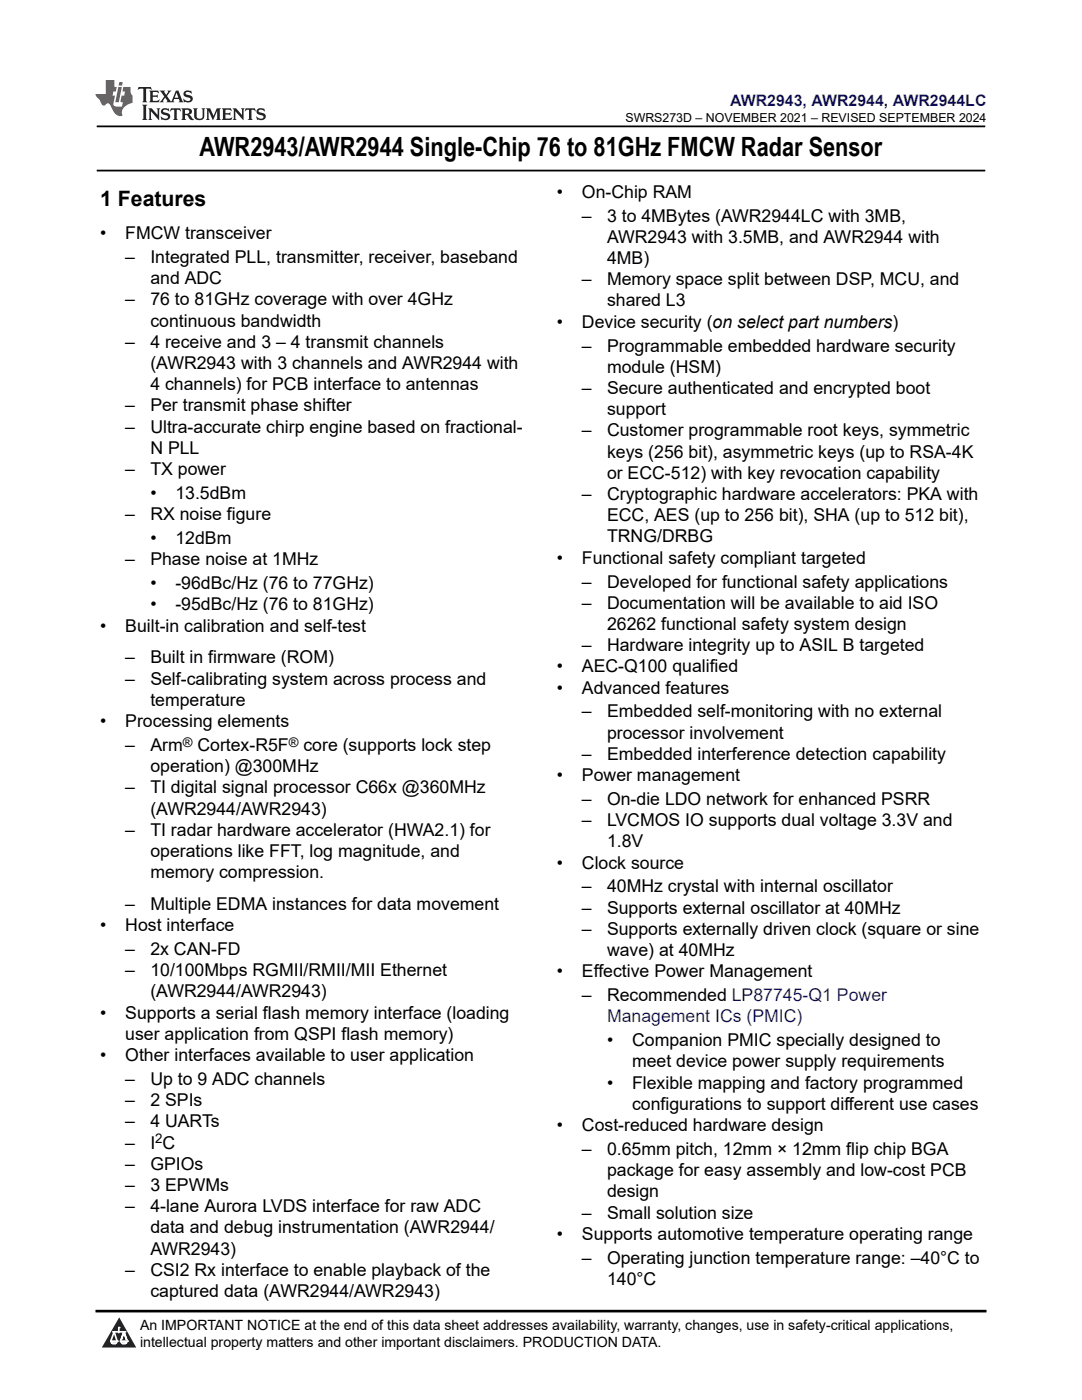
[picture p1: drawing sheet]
<svg xmlns="http://www.w3.org/2000/svg" width="216mm" height="279mm" viewBox="0 0 216 279" stroke-linecap="round" stroke-linejoin="round" font-family="sans-serif">
<defs><g id="words">
<text font-size="5.3" x="39.8" y="31.2">AWR2943/AWR2944 Single-Chip 76 to 81GHz FMCW Radar Sensor</text>
<text font-size="4.2" x="20" y="41.2">1 Features</text>
<g font-size="3.5">
<text x="111.1" y="39.5">•</text>
<text x="116.1" y="39.5">On-Chip RAM</text>
<text x="20" y="47.7">•</text>
<text x="25" y="47.7">FMCW transceiver</text>
<text x="116.1" y="44.2">–</text>
<text x="121.1" y="44.2">3 to 4MBytes (AWR2944LC with 3MB,</text>
<text x="25" y="52.5">–</text>
<text x="30" y="52.5">Integrated PLL, transmitter, receiver, baseband</text>
<text x="121.1" y="48.5">AWR2943 with 3.5MB, and AWR2944 with</text>
<text x="121.1" y="52.7">4MB)</text>
<text x="30" y="56.7">and ADC</text>
<text x="116.1" y="56.9">–</text>
<text x="121.1" y="56.9">Memory space split between DSP, MCU, and</text>
<text x="25" y="61">–</text>
<text x="30" y="61">76 to 81GHz coverage with over 4GHz</text>
<text x="30" y="65.2">continuous bandwidth</text>
<text x="111.1" y="65.4">•</text>
<text x="116.1" y="65.4">Device security (on select part numbers)</text>
<text x="121.1" y="61.2">shared L3</text>
<text x="25" y="69.4">–</text>
<text x="30" y="69.4">4 receive and 3 – 4 transmit channels</text>
<text x="116.1" y="70.2">–</text>
<text x="121.1" y="70.2">Programmable embedded hardware security</text>
<text x="30" y="73.7">(AWR2943 with 3 channels and AWR2944 with</text>
<text x="30" y="77.9">4 channels) for PCB interface to antennas</text>
<text x="121.1" y="74.4">module (HSM)</text>
<text x="25" y="82.1">–</text>
<text x="30" y="82.1">Per transmit phase shifter</text>
<text x="116.1" y="78.6">–</text>
<text x="121.1" y="78.6">Secure authenticated and encrypted boot</text>
<text x="121.1" y="82.9">support</text>
<text x="25" y="86.4">–</text>
<text x="30" y="86.4">Ultra-accurate chirp engine based on fractional-</text>
<text x="116.1" y="87.1">–</text>
<text x="121.1" y="87.1">Customer programmable root keys, symmetric</text>
<text x="25" y="94.8">–</text>
<text x="30" y="90.6">N PLL</text>
<text x="30" y="94.8">TX power</text>
<text x="121.1" y="91.3">keys (256 bit), asymmetric keys (up to RSA-4K</text>
<text x="121.1" y="95.6">or ECC-512) with key revocation capability</text>
<text x="30" y="99.6">•</text>
<text x="35" y="99.6">13.5dBm</text>
<text x="116.1" y="99.8">–</text>
<text x="121.1" y="99.8">Cryptographic hardware accelerators: PKA with</text>
<text x="25" y="103.8">–</text>
<text x="30" y="103.8">RX noise figure</text>
<text x="121.1" y="104">ECC, AES (up to 256 bit), SHA (up to 512 bit),</text>
<text x="25" y="112.8">–</text>
<text x="30" y="108.6">•</text>
<text x="30" y="112.8">Phase noise at 1MHz</text>
<text x="35" y="108.6">12dBm</text>
<text x="111.1" y="112.5">•</text>
<text x="116.1" y="112.5">Functional safety compliant targeted</text>
<text x="121.1" y="108.3">TRNG/DRBG</text>
<text x="30" y="117.6">•</text>
<text x="35" y="117.6">-96dBc/Hz (76 to 77GHz)</text>
<text x="116.1" y="117.3">–</text>
<text x="121.1" y="117.3">Developed for functional safety applications</text>
<text x="30" y="121.8">•</text>
<text x="35" y="121.8">-95dBc/Hz (76 to 81GHz)</text>
<text x="116.1" y="121.5">–</text>
<text x="121.1" y="121.5">Documentation will be available to aid ISO</text>
<text x="121.1" y="125.7">26262 functional safety system design</text>
<text x="20" y="126">•</text>
<text x="25" y="126">Built-in calibration and self-test</text>
<text x="116.1" y="130">–</text>
<text x="121.1" y="130">Hardware integrity up to ASIL B targeted</text>
<text x="25" y="132.4">–</text>
<text x="25" y="136.6">–</text>
<text x="30" y="132.4">Built in firmware (ROM)</text>
<text x="30" y="136.6">Self-calibrating system across process and</text>
<text x="111.1" y="134.2">•</text>
<text x="116.1" y="134.2">AEC-Q100 qualified</text>
<text x="30" y="140.9">temperature</text>
<text x="111.1" y="138.4">•</text>
<text x="116.1" y="138.4">Advanced features</text>
<text x="116.1" y="143.2">–</text>
<text x="121.1" y="143.2">Embedded self-monitoring with no external</text>
<text x="20" y="145.1">•</text>
<text x="25" y="145.1">Processing elements</text>
<text x="25" y="149.9">–</text>
<text x="30" y="149.9">Arm</text>
<text x="39.4" y="149.9">Cortex-R5F</text>
<text x="60.6" y="149.9">core (supports lock step</text>
<text x="121.1" y="147.4">processor involvement</text>
<text x="30" y="154.1">operation) @300MHz</text>
<text x="111.1" y="155.9">•</text>
<text x="116.1" y="151.7">–</text>
<text x="116.1" y="155.9">Power management</text>
<text x="121.1" y="151.7">Embedded interference detection capability</text>
<text x="25" y="158.3">–</text>
<text x="30" y="158.3">TI digital signal processor C66x @360MHz</text>
<text x="116.1" y="160.6">–</text>
<text x="121.1" y="160.6">On-die LDO network for enhanced PSRR</text>
<text x="25" y="166.8">–</text>
<text x="30" y="162.6">(AWR2944/AWR2943)</text>
<text x="30" y="166.8">TI radar hardware accelerator (HWA2.1) for</text>
<text x="116.1" y="164.9">–</text>
<text x="121.1" y="164.9">LVCMOS IO supports dual voltage 3.3V and</text>
<text x="30" y="171">operations like FFT, log magnitude, and</text>
<text x="111.1" y="173.3">•</text>
<text x="116.1" y="173.3">Clock source</text>
<text x="121.1" y="169.1">1.8V</text>
<text x="30" y="175.3">memory compression.</text>
<text x="116.1" y="178.1">–</text>
<text x="121.1" y="178.1">40MHz crystal with internal oscillator</text>
<text x="20" y="185.8">•</text>
<text x="25" y="181.6">–</text>
<text x="25" y="185.8">Host interface</text>
<text x="30" y="181.6">Multiple EDMA instances for data movement</text>
<text x="116.1" y="182.3">–</text>
<text x="121.1" y="182.3">Supports external oscillator at 40MHz</text>
<text x="25" y="190.6">–</text>
<text x="30" y="190.6">2x CAN-FD</text>
<text x="116.1" y="186.6">–</text>
<text x="121.1" y="186.6">Supports externally driven clock (square or sine</text>
<text x="121.1" y="190.8">wave) at 40MHz</text>
<text x="25" y="194.8">–</text>
<text x="30" y="194.8">10/100Mbps RGMII/RMII/MII Ethernet</text>
<text x="111.1" y="195">•</text>
<text x="116.1" y="195">Effective Power Management</text>
<text x="20" y="203.3">•</text>
<text x="25" y="203.3">Supports a serial flash memory interface (loading</text>
<text x="30" y="199.1">(AWR2944/AWR2943)</text>
<text x="116.1" y="199.8">–</text>
<text x="121.1" y="199.8">Recommended LP87745-Q1 Power</text>
<text x="25" y="207.5">user application from QSPI flash memory)</text>
<text x="121.1" y="208.8">•</text>
<text x="126.1" y="208.8">Companion PMIC specially designed to</text>
<text x="20" y="211.8">•</text>
<text x="25" y="211.8">Other interfaces available to user application</text>
<text x="126.1" y="213">meet device power supply requirements</text>
<text x="25" y="216.5">–</text>
<text x="25" y="220.8">–</text>
<text x="30" y="216.5">Up to 9 ADC channels</text>
<text x="30" y="220.8">2 SPIs</text>
<text x="121.1" y="217.3">•</text>
<text x="126.1" y="217.3">Flexible mapping and factory programmed</text>
<text x="126.1" y="221.5">configurations to support different use cases</text>
<text x="25" y="225">–</text>
<text x="30" y="225">4 UARTs</text>
<text x="111.1" y="225.7">•</text>
<text x="116.1" y="225.7">Cost-reduced hardware design</text>
<text x="25" y="229.2">–</text>
<text x="25" y="233.5">–</text>
<text x="30" y="229.2">I C</text>
<text x="30" y="233.5">GPIOs</text>
<text x="116.1" y="230.5">–</text>
<text x="121.1" y="230.5">0.65mm pitch, 12mm × 12mm flip chip BGA</text>
<text x="25" y="237.7">–</text>
<text x="30" y="237.7">3 EPWMs</text>
<text x="121.1" y="234.7">package for easy assembly and low-cost PCB</text>
<text x="121.1" y="239">design</text>
<text x="25" y="241.9">–</text>
<text x="30" y="241.9">4-lane Aurora LVDS interface for raw ADC</text>
<text x="116.1" y="243.2">–</text>
<text x="121.1" y="243.2">Small solution size</text>
<text x="30" y="246.2">data and debug instrumentation (AWR2944/</text>
<text x="30" y="250.4">AWR2943)</text>
<text x="111.1" y="247.4">•</text>
<text x="116.1" y="247.4">Supports automotive temperature operating range</text>
<text x="25" y="254.6">–</text>
<text x="30" y="254.6">CSI2 Rx interface to enable playback of the</text>
<text x="116.1" y="252.2">–</text>
<text x="121.1" y="252.2">Operating junction temperature range: –40°C to</text>
<text x="121.1" y="256.4">140°C</text>
<text x="30" y="258.9">captured data (AWR2944/AWR2943)</text>
</g>
<text font-size="3.5" fill="#00f" x="121.1" y="204">Management ICs (PMIC)</text>
<text font-size="3.2" fill="#00f" x="145.7" y="21.1">AWR2943, AWR2944, AWR2944LC</text>
<g font-size="2.8">
<text x="27.9" y="265.5">An IMPORTANT NOTICE at the end of this data sheet addresses availability, warranty, changes, use in safety-critical applications,</text>
<text x="27.9" y="268.9">intellectual property matters and other important disclaimers. PRODUCTION DATA.</text>
</g>
<g font-size="2.6">
<text x="36.5" y="149">®</text>
<text x="57.6" y="149">®</text>
<text x="31" y="228.1">2</text>
</g>
<text font-size="2.5" x="124.8" y="24.3">SWRS273D – NOVEMBER 2021 – REVISED SEPTEMBER 2024</text>
</g></defs>
<path d="M19.3 25.2h177.3M19.3 34h177.3" fill="none" stroke="#000" stroke-width=".35"/>
<path d="M0 0h215.9v23.8h-215.9z" fill-rule="evenodd" fill="#fff"/>
<path d="M27.7 17.4l-.2 .6 .5-.3h.6v.2v2.1l-.2 .4h1l-.2-.4v-2.1v-.2h.5l.5 .3-.1-.6zM29.8 18.1l.2 .4v1.5l-.2 .4h1.9l.1-.6a1.08 1.08 0 0 1-1.3 .2v-.7h.6l.4 .2v-.6l-.4 .2h-.6v-.6l.2-.1a1 1 0 0 1 1 .2l-.1-.5zM31.8 18.1l1 1.1-1 1.2h.9l-.2-.2 .4-.7 .5 .7-.2 .2h1.6l-.2-.2 .1-.4h1l.1 .4-.1 .2h.9l-.2-.3-.8-2h-.5l-1 2.2-.8-1.1 .9-1.1h-.8l.2 .2-.5 .7-.3-.7 .1-.2zM35.2 18.5l.4 1h-.8zM36.8 18.2a.65 .65 0 0 0-.2 .8 .65 .65 0 0 0 .6 .4l.7 .2 .1 .2a.79 .79 0 0 1-.7 .4 .79 .79 0 0 1-.7-.5l.1 .7 .2-.1a.93 .93 0 0 0 1.1 .1 .93 .93 0 0 0 .4-1 1.46 1.46 0 0 0-1.2-.6l-.1-.3a1.09 1.09 0 0 1 1.2 .2l-.2-.6-.1 .1-.6-.2zM28.4 20.9l.2 .4v2.3l-.2 .3h1l-.2-.3v-2.3l.2-.4zM29.6 21.6l.2 .4v1.6l-.2 .3h.8l-.3-.3v-1.4l1.7 1.8v-2l.2-.4h-.8l.2 .2 .1 1.1-1.2-1.3zM32.3 21.8a.65 .65 0 0 0-.2 .7 .65 .65 0 0 0 .7 .4l.6 .2 .1 .2a.79 .79 0 0 1-.7 .4 .79 .79 0 0 1-.7-.5l.1 .7 .2-.1a.93 .93 0 0 0 1.1 .1 .93 .93 0 0 0 .4-.9 1.46 1.46 0 0 0-1.2-.6l-.1-.4a1.09 1.09 0 0 1 1.2 .2l-.2-.6-.1 .1-.6-.1zM34.1 21.6l-.1 .7a.63 .63 0 0 1 .7-.4l.1 1.7-.3 .3h1l-.2-.3v-1.7a.66 .66 0 0 1 .8 .4l-.1-.7zM36.2 21.6l.2 .4v1.6l-.2 .3h.9l-.2-.2v-.7h.5l.1 .2a.79 .79 0 0 0 1.2 .6l-1-.9a.61 .61 0 0 0 .6-.6 .61 .61 0 0 0-.5-.6zM36.9 21.9h.2a.47 .47 0 0 1 .5 .1 .47 .47 0 0 1 .1 .5l-.2 .2h-.6zM38.5 21.6l.2 .2a2.27 2.27 0 0 0 .4 2 1.04 1.04 0 0 0 1.7-.7v-1.3l.2-.2h-.8l.2 .4v1.1a.6 .6 0 0 1-.6 .6 .6 .6 0 0 1-.6-.6v-1.1l.3-.4zM41.1 21.6l.2 .4v1.6l-.2 .3h.7l-.2-.3v-1.5l.9 1.9 .8-1.9v1.5l-.2 .3h1l-.3-.3v-1.6l.3-.4h-.8l-.7 1.5-.7-1.5zM44.3 21.6l.2 .4v1.6l-.2 .3h1.9l.1-.5a1.09 1.09 0 0 1-1.3 .1v-.6h.6l.4 .1v-.6l-.4 .2h-.6v-.6l.2-.1a1.01 1.01 0 0 1 1 .3l-.1-.6zM46.4 21.6l.3 .4v1.6l-.3 .3h.8l-.2-.3v-1.4l1.6 1.8v-2l.2-.4h-.7l.2 .2v1.1l-1.2-1.3zM49 21.6l-.1 .7a.63 .63 0 0 1 .8-.4v1.7l-.3 .3h1l-.2-.3v-1.7a.66 .66 0 0 1 .8 .4l-.1-.7zM51.4 21.8a.65 .65 0 0 0-.2 .7 .65 .65 0 0 0 .6 .4l.6 .2 .2 .2a.79 .79 0 0 1-.8 .4 .79 .79 0 0 1-.6-.5l.1 .7 .2-.1a.93 .93 0 0 0 1 .1 .93 .93 0 0 0 .5-.9 1.46 1.46 0 0 0-1.3-.6l-.1-.4a1.09 1.09 0 0 1 1.3 .2l-.2-.6-.2 .1-.5-.1z" fill="#231f20"/>
<path d="M21.1 16v2.8h-2.1l.1 .3 .9 1a.95 .95 0 0 0 .9 .9 .59 .59 0 0 1 .6-.4 .59 .59 0 0 1 .5 .4l.4 .8a1.59 1.59 0 0 0 2.1 1.3 1.61 1.61 0 0 1 1-2.2l1-.4-.1-1.5a1.59 1.59 0 0 1-.4-1.6h-1.4l-.2 .9h.5l-.1 .8h-.5l-.2 1v.2l.4 .1-.2 .9h-.6a.73 .73 0 0 1-1.1-.7l.3-1.5h-.5l.2-.8h.5l.2-.9h-.5v-1.4zM23.6 17.4l-.6 3h.7l.6-3zM23.8 16.4l-.1 .7h.7l.1-.7z" fill="#ed1c24"/>
<path d="M0 261.4h215.9v18h-215.9z" fill-rule="evenodd" fill="#fff"/>
<path d="M23.8 262.9l3.4 6h-6.9z" fill="#231f20"/>
<path d="M22.1 267.7h1.3l-.4 .5h-.3a.55 .55 0 0 1-.6-.5z" fill-rule="evenodd" fill="#fff"/>
<path d="M22.1 267.7h1.3l-.4 .5h-.3a.55 .55 0 0 1-.6-.5z" fill="none" stroke="#231f20" stroke-width=".34"/>
<path d="M22.1 267.7h1.3l-.4 .5h-.5zM23.7 265.9h.1M23.7 264.9v1z" fill="none" stroke="#fff" stroke-width=".34"/>
<circle cx="23.7" cy="264.9" r=".17" fill="#fff"/>
<path d="M22.6 265.8h.1M22.6 265.8h2.3z" fill="none" stroke="#fff" stroke-width=".34"/>
<circle cx="24.9" cy="265.8" r=".17" fill="#fff"/>
<path d="M24 267.7h.1" fill="none" stroke="#fff" stroke-width=".34"/>
<path d="M24.7 265.8l-.7 1.9z" fill="#fff"/>
<path d="M24.7 265.8l-.7 1.9z" fill="none" stroke="#fff" stroke-width=".34"/>
<path d="M24.7 265.8l.7 1.9z" fill="#fff"/>
<path d="M24.7 265.8l.7 1.9zM25.3 267.7h.1" fill="none" stroke="#fff" stroke-width=".34"/>
<circle cx="22.1" cy="267.7" r=".17" fill="#fff"/>
<path d="M22.8 265.8l-.7 1.9zM22.8 265.8l.6 1.9z" fill="none" stroke="#fff" stroke-width=".34"/>
<circle cx="23.4" cy="267.7" r=".17" fill="#fff"/>
<path d="M24.1 267.7h1.3a.65 .65 0 0 1-.6 .5 .65 .65 0 0 1-.7-.5z" fill-rule="evenodd" fill="#fff"/>
<path d="M24.1 267.7h1.3a.65 .65 0 0 1-.6 .5 .65 .65 0 0 1-.7-.5z" fill="none" stroke="#231f20" stroke-width=".34"/>
<path d="M24 267.7h.1M24.1 267.7h1.3l-.4 .5h-.5z" fill="none" stroke="#fff" stroke-width=".34"/>
<circle cx="25.4" cy="267.7" r=".17" fill="#fff"/>
<path d="M19 261.7h177.8" fill="none" stroke="#000" stroke-width=".53"/>
<use href="#words"/>
</svg>
